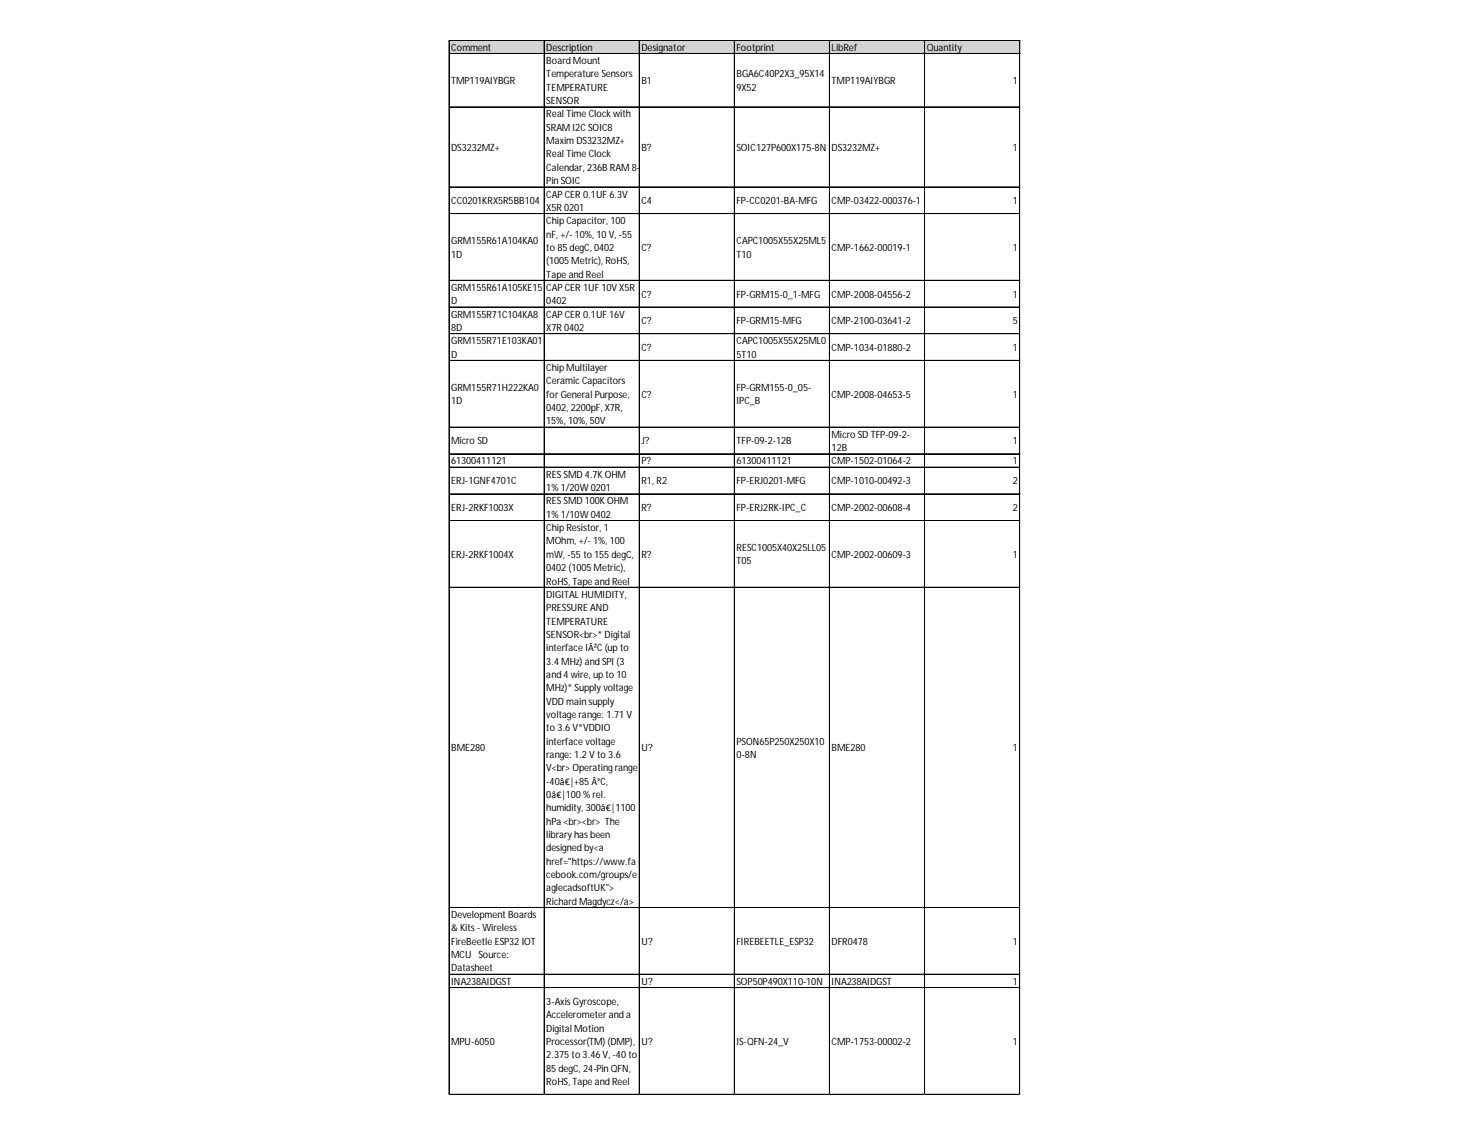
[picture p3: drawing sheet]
<svg xmlns="http://www.w3.org/2000/svg" width="279mm" height="216mm" viewBox="0 0 279 216" stroke-linecap="round" stroke-linejoin="round" font-family="sans-serif">
<defs><g id="words">
<g font-size="1.9">
<text x="85.7" y="9.6">Comment</text>
<text x="103.8" y="9.6">Description</text>
<text x="121.8" y="9.6">Designator</text>
<text x="139.9" y="9.6">Footprint</text>
<text x="158" y="9.6">LibRef</text>
<text x="176" y="9.6">Quantity</text>
<text x="85.7" y="16">TMP119AIYBGR</text>
<text x="103.8" y="12.2">Board Mount</text>
<text x="103.8" y="14.7">Temperature Sensors</text>
<text x="103.8" y="17.2">TEMPERATURE</text>
<text x="121.8" y="16">B1</text>
<text x="139.9" y="14.7">BGA6C40P2X3_95X14</text>
<text x="139.9" y="17.2">9X52</text>
<text x="158" y="16">TMP119AIYBGR</text>
<text x="192.4" y="16">1</text>
<text x="103.8" y="19.8">SENSOR</text>
<text x="103.8" y="22.3">Real Time Clock with</text>
<text x="85.7" y="28.6">DS3232MZ+</text>
<text x="103.8" y="24.8">SRAM I2C SOIC8</text>
<text x="103.8" y="27.4">Maxim DS3232MZ+</text>
<text x="103.8" y="29.9">Real Time Clock</text>
<text x="121.8" y="28.6">B?</text>
<text x="139.9" y="28.6">SOIC127P600X175-8N</text>
<text x="158" y="28.6">DS3232MZ+</text>
<text x="192.4" y="28.6">1</text>
<text x="103.8" y="32.4">Calendar, 236B RAM 8-</text>
<text x="103.8" y="35">Pin SOIC</text>
<text x="85.7" y="38.8">CC0201KRX5R5BB104</text>
<text x="103.8" y="37.5">CAP CER 0.1UF 6.3V</text>
<text x="103.8" y="40">X5R 0201</text>
<text x="121.8" y="38.8">C4</text>
<text x="139.9" y="38.8">FP-CC0201-BA-MFG</text>
<text x="158" y="38.8">CMP-03422-000376-1</text>
<text x="192.4" y="38.8">1</text>
<text x="85.7" y="46.4">GRM155R61A104KA0</text>
<text x="103.8" y="42.6">Chip Capacitor, 100</text>
<text x="103.8" y="45.1">nF, +/- 10%, 10 V, -55</text>
<text x="103.8" y="47.6">to 85 degC, 0402</text>
<text x="121.8" y="47.6">C?</text>
<text x="139.9" y="46.4">CAPC1005X55X25ML5</text>
<text x="158" y="47.6">CMP-1662-00019-1</text>
<text x="192.4" y="47.6">1</text>
<text x="85.7" y="48.9">1D</text>
<text x="103.8" y="50.2">(1005 Metric), RoHS,</text>
<text x="103.8" y="52.7">Tape and Reel</text>
<text x="139.9" y="48.9">T10</text>
<text x="85.7" y="55.2">GRM155R61A105KE15</text>
<text x="85.7" y="57.8">D</text>
<text x="103.8" y="55.2">CAP CER 1UF 10V X5R</text>
<text x="103.8" y="57.8">0402</text>
<text x="121.8" y="56.5">C?</text>
<text x="139.9" y="56.5">FP-GRM15-0_1-MFG</text>
<text x="158" y="56.5">CMP-2008-04556-2</text>
<text x="192.4" y="56.5">1</text>
<text x="85.7" y="60.3">GRM155R71C104KA8</text>
<text x="85.7" y="62.8">8D</text>
<text x="85.7" y="65.4">GRM155R71E103KA01</text>
<text x="103.8" y="60.3">CAP CER 0.1UF 16V</text>
<text x="103.8" y="62.8">X7R 0402</text>
<text x="121.8" y="61.6">C?</text>
<text x="139.9" y="61.6">FP-GRM15-MFG</text>
<text x="139.9" y="65.4">CAPC1005X55X25ML0</text>
<text x="158" y="61.6">CMP-2100-03641-2</text>
<text x="192.4" y="61.6">5</text>
<text x="85.7" y="67.9">D</text>
<text x="103.8" y="70.4">Chip Multilayer</text>
<text x="121.8" y="66.6">C?</text>
<text x="139.9" y="67.9">5T10</text>
<text x="158" y="66.6">CMP-1034-01880-2</text>
<text x="192.4" y="66.6">1</text>
<text x="85.7" y="74.2">GRM155R71H222KA0</text>
<text x="85.7" y="76.8">1D</text>
<text x="103.8" y="73">Ceramic Capacitors</text>
<text x="103.8" y="75.5">forGeneral Purpose,</text>
<text x="121.8" y="75.5">C?</text>
<text x="139.9" y="74.2">FP-GRM155-0_05-</text>
<text x="139.9" y="76.8">IPC_B</text>
<text x="158" y="75.5">CMP-2008-04653-5</text>
<text x="192.4" y="75.5">1</text>
<text x="103.8" y="78.1">0402, 2200pF, X7R,</text>
<text x="103.8" y="80.6">15%, 10%, 50V</text>
<text x="158" y="83.1">Micro SD TFP-09-2-</text>
<text x="85.7" y="84.4">Micro SD</text>
<text x="85.7" y="88.2">61300411121</text>
<text x="121.8" y="84.4">J?</text>
<text x="121.8" y="88.2">P?</text>
<text x="139.9" y="84.4">TFP-09-2-12B</text>
<text x="139.9" y="88.2">61300411121</text>
<text x="158" y="85.7">12B</text>
<text x="158" y="88.2">CMP-1502-01064-2</text>
<text x="192.4" y="84.4">1</text>
<text x="192.4" y="88.2">1</text>
<text x="85.7" y="92">ERJ-1GNF4701C</text>
<text x="103.8" y="90.7">RESSMD 4.7K OHM</text>
<text x="103.8" y="93.3">1% 1/20W 0201</text>
<text x="103.8" y="95.8">RESSMD 100K OHM</text>
<text x="121.8" y="92">R1, R2</text>
<text x="139.9" y="92">FP-ERJ0201-MFG</text>
<text x="158" y="92">CMP-1010-00492-3</text>
<text x="192.4" y="92">2</text>
<text x="85.7" y="97.1">ERJ-2RKF1003X</text>
<text x="103.8" y="98.3">1% 1/10W 0402</text>
<text x="103.8" y="100.9">Chip Resistor, 1</text>
<text x="121.8" y="97.1">R?</text>
<text x="139.9" y="97.1">FP-ERJ2RK-IPC_C</text>
<text x="158" y="97.1">CMP-2002-00608-4</text>
<text x="192.4" y="97.1">2</text>
<text x="85.7" y="105.9">ERJ-2RKF1004X</text>
<text x="103.8" y="103.4">MOhm, +/- 1%, 100</text>
<text x="103.8" y="105.9">mW, -55 to 155 degC,</text>
<text x="121.8" y="105.9">R?</text>
<text x="139.9" y="104.7">RESC1005X40X25LL05</text>
<text x="139.9" y="107.2">T05</text>
<text x="158" y="105.9">CMP-2002-00609-3</text>
<text x="192.4" y="105.9">1</text>
<text x="103.8" y="108.5">0402 (1005 Metric),</text>
<text x="103.8" y="111">RoHS, Tape and Reel</text>
<text x="103.8" y="113.5">DIGITAL HUMIDITY,</text>
<text x="103.8" y="116.1">PRESSURE AND</text>
<text x="103.8" y="118.6">TEMPERATURE</text>
<text x="103.8" y="121.1">SENSOR&lt;br&gt;* Digital</text>
<text x="103.8" y="123.7">interface IÂ²C (up to</text>
<text x="103.8" y="126.2">3.4 MHz) and SPI (3</text>
<text x="103.8" y="128.7">and 4 wire, up to 10</text>
<text x="103.8" y="131.3">MHz)* Supply voltage</text>
<text x="103.8" y="133.8">VDD main supply</text>
<text x="103.8" y="136.3">voltage range: 1.71 V</text>
<text x="85.7" y="142.7">BME280</text>
<text x="103.8" y="138.9">to 3.6 V*VDDIO</text>
<text x="103.8" y="141.4">interface voltage</text>
<text x="103.8" y="143.9">range: 1.2 V to 3.6</text>
<text x="121.8" y="142.7">U?</text>
<text x="139.9" y="141.4">PSON65P250X250X10</text>
<text x="139.9" y="143.9">0-8N</text>
<text x="158" y="142.7">BME280</text>
<text x="192.4" y="142.7">1</text>
<text x="103.8" y="146.5">V&lt;br&gt; Operating range</text>
<text x="103.8" y="149">-40â€|+85 Â°C,</text>
<text x="103.8" y="151.5">0â€|100 % rel.</text>
<text x="103.8" y="154.1">humidity, 300â€|1100</text>
<text x="103.8" y="156.6">hPa &lt;br&gt;&lt;br&gt; The</text>
<text x="103.8" y="159.1">library has been</text>
<text x="103.8" y="161.7">designed by&lt;a</text>
<text x="103.8" y="164.2">href=&quot;https://www.fa</text>
<text x="103.8" y="166.7">cebook.com/groups/e</text>
<text x="103.8" y="169.3">aglecadsoftUK&quot;&gt;</text>
<text x="103.8" y="171.8">Richard Magdycz&lt;/a&gt;</text>
<text x="85.7" y="174.3">Development Boards</text>
<text x="85.7" y="176.9">&amp; Kits - Wireless</text>
<text x="85.7" y="179.4">FireBeetle ESP32 IOT</text>
<text x="121.8" y="179.4">U?</text>
<text x="139.9" y="179.4">FIREBEETLE_ESP32</text>
<text x="158" y="179.4">DFR0478</text>
<text x="192.4" y="179.4">1</text>
<text x="85.7" y="181.9">MCU Source:</text>
<text x="85.7" y="184.5">Datasheet</text>
<text x="85.7" y="187">INA238AIDGST</text>
<text x="103.8" y="190.8">3-Axis Gyroscope,</text>
<text x="121.8" y="187">U?</text>
<text x="139.9" y="187">SOP50P490X110-10N</text>
<text x="158" y="187">INA238AIDGST</text>
<text x="192.4" y="187">1</text>
<text x="103.8" y="193.3">Accelerometer and a</text>
<text x="103.8" y="195.9">Digital Motion</text>
<text x="85.7" y="198.4">MPU-6050</text>
<text x="103.8" y="198.4">Processor(TM) (DMP),</text>
<text x="103.8" y="200.9">2.375 to 3.46 V, -40 to</text>
<text x="103.8" y="203.5">85 degC, 24-Pin QFN,</text>
<text x="121.8" y="198.4">U?</text>
<text x="139.9" y="198.4">IS-QFN-24_V</text>
<text x="158" y="198.4">CMP-1753-00002-2</text>
<text x="192.4" y="198.4">1</text>
<text x="103.8" y="206">RoHS, Tape and Reel</text>
</g>
</g></defs>
<path d="M85.3 7.7h108.5v2.6h-108.5z" fill="#d3d3d3"/>
<g fill="none" stroke="#000" stroke-width=".19">
<path d="M85.3 7.6v200.3M85.4 7.6h108.4M85.4 7.7h108.4M85.4 10.1h108.4M85.4 10.2h108.4M103.3 7.7v200.2M103.4 7.7v200.2M121.4 7.7v200.2M121.5 7.7v200.2M139.5 7.7v200.2M157.5 7.7v200.2M157.6 7.7v200.2"/>
<path d="M175.6 7.7v200.2M175.7 7.7v200.2M193.7 7.7v200.2M85.4 20.3h108.4M85.4 35.5h108.4M85.4 40.6h108.4M85.4 53.2h108.4M85.4 53.3h108.4M85.4 58.3h108.4M85.4 63.4h108.4M85.4 68.4h108.4M85.4 68.5h108.4"/>
<path d="M85.4 81.1h108.4M85.4 81.2h108.4M85.4 86.2h108.4M85.4 88.7h108.4M85.4 88.8h108.4M85.4 93.8h108.4M85.4 98.8h108.4M85.4 98.9h108.4M85.4 111.5h108.4M85.4 111.6h108.4M85.4 172.3h108.4M85.4 172.4h108.4"/>
<path d="M85.4 185h108.4M85.4 187.5h108.4M85.4 187.6h108.4M85.4 207.8h108.4"/>
</g>
<path d="M85.3 207.9h.1" fill="none" stroke="#d4d4d4" stroke-width=".19"/>
<path d="M85.3 207.9h.1z" fill="#d4d4d4"/>
<path d="M103.3 207.9h.1" fill="none" stroke="#d4d4d4" stroke-width=".19"/>
<path d="M103.3 207.9h.1z" fill="#d4d4d4"/>
<path d="M121.4 207.9h.1" fill="none" stroke="#d4d4d4" stroke-width=".19"/>
<path d="M121.4 207.9h.1z" fill="#d4d4d4"/>
<path d="M139.5 207.9h.1" fill="none" stroke="#d4d4d4" stroke-width=".19"/>
<path d="M139.5 207.9h.1z" fill="#d4d4d4"/>
<path d="M157.5 207.9h.1" fill="none" stroke="#d4d4d4" stroke-width=".19"/>
<path d="M157.5 207.9h.1z" fill="#d4d4d4"/>
<path d="M175.6 207.9h.1" fill="none" stroke="#d4d4d4" stroke-width=".19"/>
<path d="M175.6 207.9h.1z" fill="#d4d4d4"/>
<path d="M193.7 207.9h.1" fill="none" stroke="#d4d4d4" stroke-width=".19"/>
<path d="M193.7 207.9h.1z" fill="#d4d4d4"/>
<path d="M193.8 20.3h.1" fill="none" stroke="#d4d4d4" stroke-width=".19"/>
<path d="M193.8 20.3v.1z" fill="#d4d4d4"/>
<path d="M193.8 35.5h.1" fill="none" stroke="#d4d4d4" stroke-width=".19"/>
<path d="M193.8 35.5v.1z" fill="#d4d4d4"/>
<path d="M193.8 40.6h.1" fill="none" stroke="#d4d4d4" stroke-width=".19"/>
<path d="M193.8 40.6v.1z" fill="#d4d4d4"/>
<path d="M193.8 53.2h.1" fill="none" stroke="#d4d4d4" stroke-width=".19"/>
<path d="M193.8 53.2v.1z" fill="#d4d4d4"/>
<path d="M193.8 58.3h.1" fill="none" stroke="#d4d4d4" stroke-width=".19"/>
<path d="M193.8 58.3v.1z" fill="#d4d4d4"/>
<path d="M193.8 63.4h.1" fill="none" stroke="#d4d4d4" stroke-width=".19"/>
<path d="M193.8 63.4v.1z" fill="#d4d4d4"/>
<path d="M193.8 68.4h.1" fill="none" stroke="#d4d4d4" stroke-width=".19"/>
<path d="M193.8 68.4v.1z" fill="#d4d4d4"/>
<path d="M193.8 81.1h.1" fill="none" stroke="#d4d4d4" stroke-width=".19"/>
<path d="M193.8 81.1v.1z" fill="#d4d4d4"/>
<path d="M193.8 86.2h.1" fill="none" stroke="#d4d4d4" stroke-width=".19"/>
<path d="M193.8 86.2v.1z" fill="#d4d4d4"/>
<path d="M193.8 88.7h.1" fill="none" stroke="#d4d4d4" stroke-width=".19"/>
<path d="M193.8 88.7v.1z" fill="#d4d4d4"/>
<path d="M193.8 93.8h.1" fill="none" stroke="#d4d4d4" stroke-width=".19"/>
<path d="M193.8 93.8v.1z" fill="#d4d4d4"/>
<path d="M193.8 98.8h.1" fill="none" stroke="#d4d4d4" stroke-width=".19"/>
<path d="M193.8 98.8v.1z" fill="#d4d4d4"/>
<path d="M193.8 111.5h.1" fill="none" stroke="#d4d4d4" stroke-width=".19"/>
<path d="M193.8 111.5v.1z" fill="#d4d4d4"/>
<path d="M193.8 172.3h.1" fill="none" stroke="#d4d4d4" stroke-width=".19"/>
<path d="M193.8 172.3v.1z" fill="#d4d4d4"/>
<path d="M193.8 185h.1" fill="none" stroke="#d4d4d4" stroke-width=".19"/>
<path d="M193.8 185v.1z" fill="#d4d4d4"/>
<path d="M193.8 187.5h.1" fill="none" stroke="#d4d4d4" stroke-width=".19"/>
<path d="M193.8 187.5v.1z" fill="#d4d4d4"/>
<path d="M193.8 207.8h.1" fill="none" stroke="#d4d4d4" stroke-width=".19"/>
<path d="M193.8 207.8v.1z" fill="#d4d4d4"/>
<use href="#words"/>
</svg>
